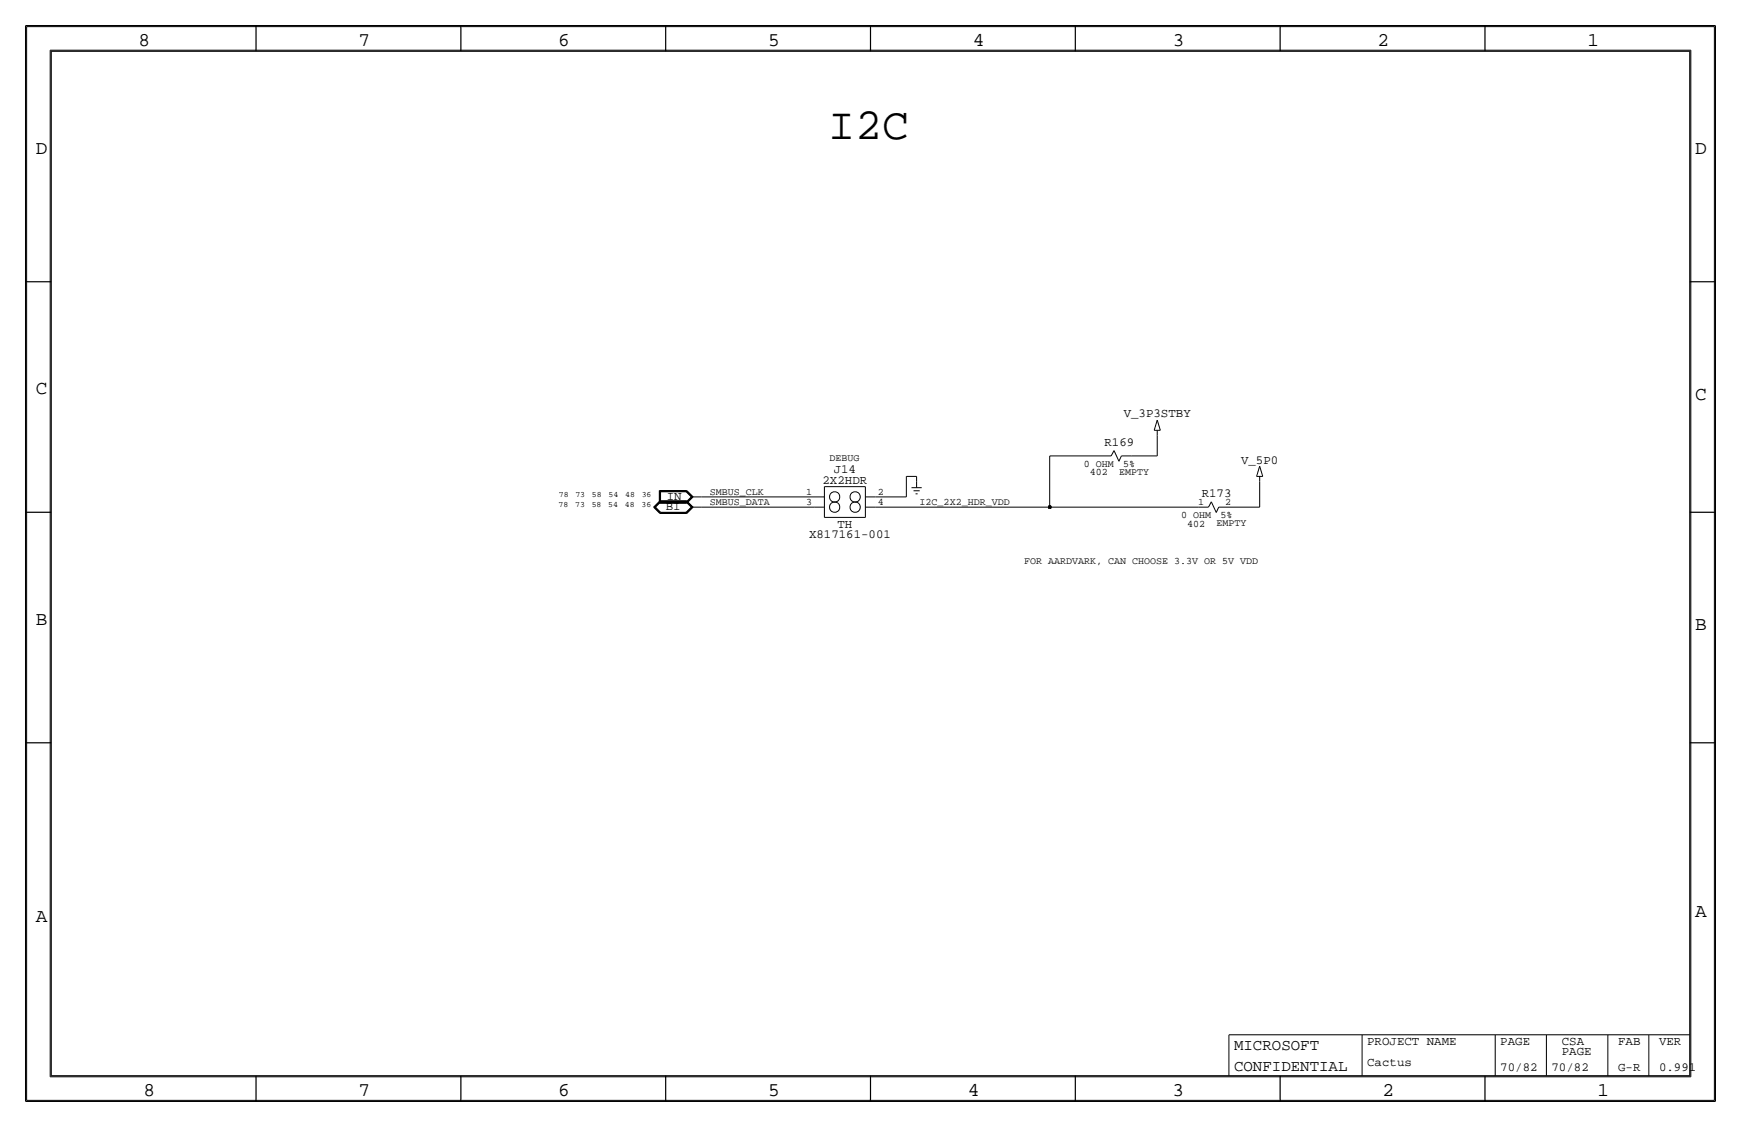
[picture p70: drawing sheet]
<svg xmlns="http://www.w3.org/2000/svg" width="432mm" height="279mm" viewBox="0 0 432 279" stroke-linecap="round" stroke-linejoin="round" font-family="sans-serif">
<defs><g id="words">
<text font-size="11.1" x="205.4" y="34.5">I2C</text>
<g font-size="4.8">
<text x="34.3" y="11.4">8</text>
<text x="88.9" y="11.4">7</text>
<text x="138.5" y="11.4">6</text>
<text x="190.5" y="11.4">5</text>
<text x="241.3" y="11.4">4</text>
<text x="290.8" y="11.4">3</text>
<text x="341.6" y="11.4">2</text>
<text x="393.7" y="11.4">1</text>
<text x="8.9" y="38.1">D</text>
<text x="420.4" y="38.1">D</text>
<text x="8.9" y="97.8">C</text>
<text x="420.4" y="99.1">C</text>
<text x="8.9" y="154.9">B</text>
<text x="420.4" y="156.2">B</text>
<text x="420.4" y="227.3">A</text>
<text x="8.9" y="228.6">A</text>
<text x="35.6" y="271.8">8</text>
<text x="88.9" y="271.8">7</text>
<text x="138.4" y="271.8">6</text>
<text x="190.5" y="271.8">5</text>
<text x="240" y="271.8">4</text>
<text x="290.8" y="271.8">3</text>
<text x="342.9" y="271.8">2</text>
<text x="396.2" y="271.8">1</text>
</g>
<g font-size="3.9">
<text x="306.1" y="260.4">MICROSOFT</text>
<text x="306.1" y="265.4">CONFIDENTIAL</text>
</g>
<g font-size="3.1">
<text x="278.7" y="103.5">V_3P3STBY</text>
<text x="273.9" y="110.5">R169</text>
<text x="204" y="119.9">2X2HDR</text>
<text x="206.8" y="117.3">J14</text>
<text x="307.8" y="114.9">V_5P0</text>
<text x="165.4" y="124">IN</text>
<text x="298.1" y="123.2">R173</text>
<text x="165.1" y="126.5">BI</text>
<text x="207.7" y="130.8">TH</text>
<text x="200.6" y="133.3">X817161-001</text>
<text x="339.1" y="259.1">PROJECT NAME</text>
<text x="372.1" y="259.1">PAGE</text>
<text x="387.4" y="259.1">CSA</text>
<text x="387.4" y="261.6">PAGE</text>
<text x="401.3" y="259.1">FAB</text>
<text x="411.5" y="259.1">VER</text>
<text x="339.1" y="264.2">Cactus</text>
<text x="372.1" y="265.4">70/82</text>
<text x="384.8" y="265.4">70/82</text>
<text x="401.3" y="265.4">G-R</text>
<text x="411.5" y="265.4">0.991</text>
</g>
<g font-size="2.5">
<text x="205.7" y="114.3">DEBUG</text>
<text x="268.8" y="115.8">0 OHM</text>
<text x="270.3" y="117.9">402</text>
<text x="277.6" y="117.8">EMPTY</text>
<text x="278.6" y="115.8">5%</text>
<text x="176" y="125.2">SMBUS_DATA</text>
<text x="176" y="122.7">SMBUS_CLK</text>
<text x="199.9" y="125.2">3</text>
<text x="199.9" y="122.7">1</text>
<text x="217.7" y="125.2">4</text>
<text x="217.7" y="122.7">2</text>
<text x="228.1" y="125.2">I2C_2X2_HDR_VDD</text>
<text x="297.2" y="125.2">1</text>
<text x="303.8" y="125.2">2</text>
<text x="293" y="128.5">0 OHM</text>
<text x="294.4" y="130.6">402</text>
<text x="301.7" y="130.5">EMPTY</text>
<text x="302.7" y="128.5">5%</text>
<text x="254" y="139.7">FOR AARDVARK, CAN CHOOSE 3.3V OR 5V VDD</text>
</g>
<g font-size="2">
<text x="138.5" y="125.7">78</text>
<text x="138.6" y="123.2">78</text>
<text x="142.6" y="125.7">73</text>
<text x="142.7" y="123.2">73</text>
<text x="146.8" y="125.7">58</text>
<text x="146.8" y="123.2">58</text>
<text x="150.9" y="125.7">54</text>
<text x="150.9" y="123.2">54</text>
<text x="155" y="125.7">48</text>
<text x="155" y="123.2">48</text>
<text x="159.1" y="125.7">36</text>
<text x="159.2" y="123.2">36</text>
</g>
</g></defs>
<!-- layer: Nets -->
<g fill="none" stroke="#000" stroke-width=".25">
<path d="M224.8 118.1v5.1zM224.8 118.1h2.5zM227.3 118.1v1.3zM260.3 113h12.7zM260.3 113v12.7zM280.7 113h6.3zM287 107.9v5.1zM312.4 119.4v6.3zM174 123.2h27.9zM174 125.7h27.9zM217.2 125.7h43.1zM217.2 123.2h7.6z"/>
<path d="M260.3 125.7h36.9zM304.8 125.7h7.6z"/>
</g>
<circle cx="260.3" cy="125.7" r=".41" fill="#000" stroke="#000" stroke-width=".25"/>
<!-- layer: Components -->
<g fill="none" stroke="#000" stroke-width=".25">
<path d="M227.3 119.4v1.5zM273.1 113h2.5zM276.3 111.7l1.2 2.7zM276.3 111.7l-.7 1.3zM278.1 113h2.6zM278.1 113l-.6 1.4zM286.3 106.7h1.5zM287 106.7v1.2zM287 104.1l.8 2.6zM287 104.1l-.7 2.6zM311.7 118.1h1.5zM312.4 118.1v1.3z"/>
<path d="M312.4 115.6l.8 2.5zM312.4 115.6l-.7 2.5zM162.1 125.7l1.6 1.6zM162.1 125.7l1.6-1.5zM162.3 125.7l1.4 1.5zM162.3 125.7l1.4-1.4zM162.4 125.7l1.4-1.3zM162.4 125.7l1.4 1.4zM162.6 125.7l1.2 1.3zM162.6 125.7l1.2-1.2zM163.5 121.6h6.8zM163.5 121.6v3.2z"/>
<path d="M163.5 124.8h6.8zM163.6 121.7h6.7zM163.6 121.7v3zM163.6 124.7h6.7zM163.7 127.3h6.6zM163.7 124.2h6.6zM163.7 124.3h6.6zM163.7 127.2h6.6zM163.7 121.8v2.8zM163.7 124.6h6.5zM163.7 121.8h6.5zM163.8 127.1h6.4z"/>
<path d="M163.8 124.4h6.4zM163.8 127h6.4zM163.8 124.5h6.4zM163.8 121.9h6.4zM163.8 121.9v2.6zM170.2 127l1.2-1.3zM170.2 124.5l1.2-1.3zM170.2 124.5l1.2 1.2zM170.2 121.9l1.2 1.3zM170.2 127.1l1.4-1.4zM170.2 124.6l1.4-1.4zM170.2 124.4l1.4 1.3z"/>
<path d="M170.2 121.8l1.4 1.4zM170.3 124.3l1.5 1.4zM170.3 121.7l1.5 1.5zM170.3 127.2l1.5-1.5zM170.3 124.7l1.5-1.5zM170.3 124.2l1.6 1.5zM170.3 121.6l1.6 1.6zM170.3 127.3l1.6-1.6zM170.3 124.8l1.6-1.6zM171.4 125.7h2.6zM171.4 123.2h2.6zM201.9 123.2h2.6z"/>
<path d="M201.9 125.7h2.6zM204.5 128.3h10.1zM204.5 120.7v7.6zM204.5 120.7h10.1zM214.6 125.7h2.6zM214.6 123.2h2.6zM214.6 120.7v7.6zM226.1 120.9h2.5zM226.6 121.7h1.5zM227.1 122.4h.5zM297.2 125.7h2.5zM300.4 124.4l1.3 2.7z"/>
<path d="M300.4 124.4l-.7 1.3zM302.3 125.7h2.5zM302.3 125.7l-.6 1.4z"/>
<circle cx="207" cy="125.7" r="1.28"/>
<circle cx="207" cy="123.2" r="1.28"/>
<circle cx="212.1" cy="125.7" r="1.28"/>
<circle cx="212.1" cy="123.2" r="1.28"/>
</g>
<!-- layer: Page Border and Title Block -->
<g fill="none" stroke="#000" stroke-width=".3">
<path d="M6.3 6.4v266.7zM6.4 6.4h419zM12.7 12.7h406.4zM12.7 12.7v254zM63.5 6.4v6.3zM114.3 6.4v6.3zM165.1 6.4v6.3zM215.9 6.3v6.4zM266.7 6.4v6.3zM317.5 6.4v6.3zM368.3 6.4v6.3zM419.1 12.7v254z"/>
<path d="M425.4 6.4v266.7zM6.3 69.8h6.4zM419.1 69.8h6.3zM6.3 127h6.4zM419.1 127h6.3zM6.3 184.1h6.4zM419.1 184.1h6.3zM6.4 273h419zM12.7 266.7h406.4zM63.5 266.7v6.4zM114.3 266.7v6.4zM165.1 266.7v6.4z"/>
<path d="M215.9 266.7v6.3zM266.7 266.7v6.4zM317.5 266.7v6.4zM368.3 266.7v6.4z"/>
</g>
<g fill="none" stroke="#000" stroke-width=".25">
<path d="M6.6 6.6h418.6zM6.6 6.6v266.2zM12.4 12.4h407zM12.4 12.4v254.6zM419.4 12.4v254.6zM425.2 6.6v266.2zM304.8 256.5v10.2zM304.8 256.5h114.3zM337.8 256.5v10.2zM370.8 256.5v10.2zM383.5 256.5v10.2zM398.8 256.5v10.2z"/>
<path d="M408.9 256.5v10.2zM6.6 272.8h418.6zM12.4 267h407z"/>
</g>
<use href="#words"/>
</svg>
